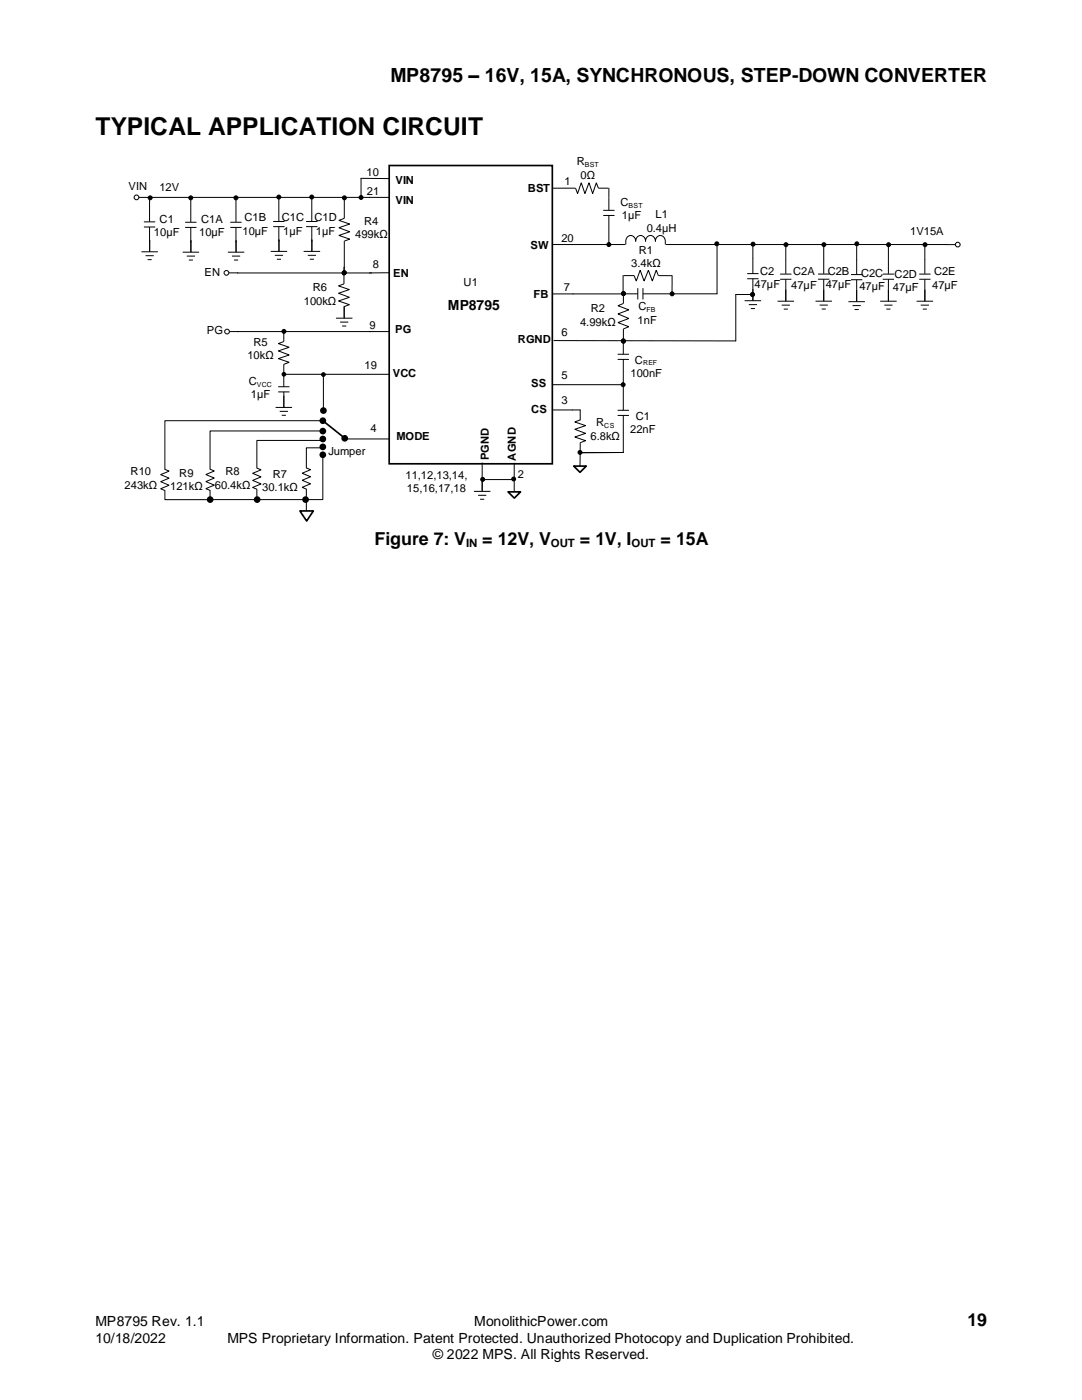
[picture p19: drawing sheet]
<svg xmlns="http://www.w3.org/2000/svg" width="216mm" height="279mm" viewBox="0 0 216 279" stroke-linecap="round" stroke-linejoin="round" font-family="sans-serif">
<defs><g id="words">
<text font-size="4.9" x="19.1" y="27">TYPICAL APPLICATION CIRCUIT</text>
<text font-size="3.9" x="77.9" y="16.3">MP8795 – 16V, 15A, SYNCHRONOUS, STEP-DOWN CONVERTER</text>
<g font-size="3.6">
<text x="74.7" y="108.7">Figure 7: V</text>
<text x="96.2" y="108.7">= 12V, V</text>
<text x="115.7" y="108.7">= 1V, I</text>
<text x="131.8" y="108.7">= 15A</text>
<text x="193" y="264.6">19</text>
</g>
<g font-size="2.8">
<text x="89.4" y="61.8">MP8795</text>
<text x="19.1" y="264.6">MP8795 Rev. 1.1</text>
<text x="19.1" y="268">10/18/2022</text>
<text x="45.4" y="268">MPS Proprietary Information. Patent Protected. Unauthorized Photocopy and Duplication Prohibited.</text>
<text x="94.6" y="264.6">MonolithicPower.com</text>
<text x="86.4" y="271.3">© 2022 MPS. All Rights Reserved.</text>
</g>
<g font-size="2.3">
<text x="93" y="109.1">IN</text>
<text x="109.9" y="109.1">OUT</text>
<text x="126" y="109.1">OUT</text>
</g>
<g font-size="2.2">
<text x="73.1" y="35.1">10</text>
<text x="115.1" y="33">R</text>
<text x="115.9" y="35.6">0Ω</text>
<text x="25.7" y="37.8">VIN</text>
<text x="31.8" y="38">12V</text>
<text x="73.2" y="38.9">21</text>
<text x="78.9" y="40.7">VIN</text>
<text x="78.9" y="36.7">VIN</text>
<text x="105.3" y="38.3">BST</text>
<text x="112.6" y="36.9">1</text>
<text x="123.8" y="41.1">C</text>
<text x="30.7" y="47.1">10µF</text>
<text x="31.8" y="44.5">C1</text>
<text x="39.7" y="47.1">10µF</text>
<text x="40.1" y="44.5">C1A</text>
<text x="48.4" y="46.9">10µF</text>
<text x="48.8" y="44.2">C1B</text>
<text x="56.2" y="44.2">C1C</text>
<text x="56.5" y="46.9">1µF</text>
<text x="62.7" y="44.2">C1D</text>
<text x="63" y="46.9">1µF</text>
<text x="70.9" y="47.5">499kΩ</text>
<text x="72.7" y="44.8">R4</text>
<text x="124.1" y="43.8">1µF</text>
<text x="129" y="46.3">0.4µH</text>
<text x="130.8" y="43.6">L1</text>
<text x="181.6" y="47">1V15A</text>
<text x="74.4" y="53.5">8</text>
<text x="105.9" y="49.8">SW</text>
<text x="112" y="48.4">20</text>
<text x="126" y="53.3">3.4kΩ</text>
<text x="127.5" y="50.7">R1</text>
<text x="40.8" y="55.1">EN</text>
<text x="62.4" y="58.1">R6</text>
<text x="78.4" y="55.3">EN</text>
<text x="92.5" y="57.1">U1</text>
<text x="106.4" y="59.5">FB</text>
<text x="112.5" y="58.1">7</text>
<text x="150.6" y="57.5">47µF</text>
<text x="151.7" y="54.9">C2</text>
<text x="157.9" y="57.6">47µF</text>
<text x="158.3" y="55">C2A</text>
<text x="164.8" y="57.5">47µF</text>
<text x="165.2" y="54.9">C2B</text>
<text x="171.5" y="58">47µF</text>
<text x="171.8" y="55.3">C2C</text>
<text x="178.2" y="58.1">47µF</text>
<text x="178.5" y="55.4">C2D</text>
<text x="186" y="57.6">47µF</text>
<text x="186.4" y="55">C2E</text>
<text x="60.6" y="60.8">100kΩ</text>
<text x="73.7" y="65.6">9</text>
<text x="115.7" y="65">4.99kΩ</text>
<text x="117.9" y="62.4">R2</text>
<text x="127.2" y="64.6">1nF</text>
<text x="127.4" y="61.9">C</text>
<text x="41.3" y="66.7">PG</text>
<text x="49.4" y="71.7">10kΩ</text>
<text x="50.6" y="69">R5</text>
<text x="78.8" y="66.6">PG</text>
<text x="103.3" y="68.5">RGND</text>
<text x="112.1" y="67.1">6</text>
<text x="49.7" y="76.8">C</text>
<text x="72.7" y="73.7">19</text>
<text x="78.4" y="75.3">VCC</text>
<text x="106" y="77.3">SS</text>
<text x="112.1" y="75.7">5</text>
<text x="125.8" y="75.2">100nF</text>
<text x="126.7" y="72.6">C</text>
<text x="50.1" y="79.5">1µF</text>
<text x="106" y="82.5">CS</text>
<text x="112.1" y="80.7">3</text>
<text x="126.9" y="83.8">C1</text>
<text x="73.9" y="86.2">4</text>
<text x="79.1" y="87.9">MODE</text>
<text x="117.8" y="87.8">6.8kΩ</text>
<text x="119" y="85.1">R</text>
<text x="125.7" y="86.5">22nF</text>
<text x="26.1" y="94.8">R10</text>
<text x="35.8" y="95.1">R9</text>
<text x="45" y="94.8">R8</text>
<text x="54.5" y="95.4">R7</text>
<text x="65.5" y="90.9">Jumper</text>
<text x="80.9" y="95.5">11,12,13,14,</text>
<text x="97.6" y="91.9" transform="rotate(-90 97.6 91.9)">PGND</text>
<text x="102.9" y="91.9" transform="rotate(-90 102.9 91.9)">AGND</text>
<text x="103.3" y="95.4">2</text>
<text x="24.9" y="97.5">243kΩ</text>
<text x="34" y="97.8">121kΩ</text>
<text x="42.9" y="97.5">60.4kΩ</text>
<text x="52.3" y="98.1">30.1kΩ</text>
<text x="81.2" y="98.2">15,16,17,18</text>
</g>
<g font-size="1.4">
<text x="116.7" y="33.3">BST</text>
<text x="125.4" y="41.4">BST</text>
<text x="129" y="62.2">FB</text>
<text x="51.3" y="77.1">VCC</text>
<text x="128.3" y="72.9">REF</text>
<text x="120.6" y="85.4">CS</text>
</g>
</g></defs>
<path d="M121.5 39.4v2.6M120.4 42h2.2M120.4 43h2.2" fill="none" stroke="#000" stroke-width=".2"/>
<path d="M77.7 33h32.5v59.6h-32.5z" fill-rule="evenodd" fill="#fff"/>
<path d="M77.7 33.2l.1-.2v59.6l-.1-.2h32.5l-.2 .2v-59.6l.2 .2zM77.5 32.9h32.9v59.8h-32.9z" fill="#000"/>
<circle cx="27.2" cy="39.4" r=".47" fill="#fff"/>
<g fill="none" stroke="#000" stroke-width=".2">
<path d="M27.7 39.4h50M29.8 39.4v4.8M28.7 44.3h2.3M28.7 45.3h2.3M29.8 45.3v3M77.7 54.4l-4 .1M110.4 58.7h3.9M114.2 48.8h10.5M124.4 55h2.1l.5 1.1 .7-2.2 .8 2.2 .9-2.2 .8 2.2 .7-2.2 .5 1.1h2.7M150.2 57.7v2.3M47.4 66.2h30.3M56.6 74.7h21.1"/>
<path d="M148.6 60h3.3M149.4 60.8h1.6M149.8 61.6h.8M102.6 92.5v3.2M110.3 81.8h5.5M124.4 90.3h-8.6"/>
<circle cx="27.2" cy="39.4" r=".47"/>
</g>
<circle cx="45.3" cy="66.2" r=".47" fill="#fff"/>
<g fill="none" stroke="#000" stroke-width=".2">
<path d="M45.8 66.2h1.9M55.5 77.2h2.3M55.5 78.2h2.3M56.6 74.7v2.5M56.6 78.2v3.1M55 81.3h3.3M55.8 82.1h1.7M56.2 82.9h.8M94.6 98.1h3.3M95.4 98.9h1.6M95.8 99.6h.8M96.2 92.4v5.7"/>
<circle cx="45.3" cy="66.2" r=".47"/>
</g>
<path d="M101.4 98.2h2.5l-1.3 1.2z" fill="#fff"/>
<path d="M101.4 98.2h2.5l-1.3 1.2z" fill="none" stroke="#000" stroke-width=".33"/>
<path d="M102.6 95.7v2.4" fill="none" stroke="#000" stroke-width=".2"/>
<circle cx="45.2" cy="54.5" r=".47" fill="#fff"/>
<g fill="none" stroke="#000" stroke-width=".2">
<path d="M110.3 37.6h2.6M121.5 37.5v1.9M28.2 50.2h3.3M29 51h1.7M29.5 51.8h.8M29.9 47.9v2.3M45.7 54.5h28.4M110.3 48.8h3.9M114.3 58.7h10.2M121.5 43v5.8M124.4 58.3v2.3l-1.1 .4 2.2 .8-2.2 .9 2.2 .9-2.2 .8 2.2 .8-1.1 .5v2.2M124.9 48.8a1.31 1.31 0 0 1 .9-1.8 1.08 1.08 0 0 1 1 1.2 1 1 0 0 1 1-1.2 1 1 0 0 1 1 1.2 1 1 0 0 1 1-1.2 1 1 0 0 1 1 1.2 1 1 0 0 1 1-1.2 1 1 0 0 1 1 1.2v.6"/>
<path d="M132.9 48.8h56M149.1 54.6h2.3M149.1 55.6h2.3M150.2 48.8v5.8M150.2 55.6v2.1M110.5 68h36.3M96.2 95.7h6.4"/>
<circle cx="30" cy="39.5" r=".39"/>
<circle cx="45.2" cy="54.5" r=".47"/>
<circle cx="121.5" cy="48.8" r=".39"/>
<circle cx="124.4" cy="58.6" r=".39"/>
<circle cx="150.3" cy="48.7" r=".39"/>
<circle cx="96.3" cy="95.7" r=".39"/>
<circle cx="102.5" cy="95.6" r=".39"/>
</g>
<g fill="#000">
<circle cx="30" cy="39.5" r=".39"/>
<circle cx="121.5" cy="48.8" r=".39"/>
<circle cx="124.4" cy="58.6" r=".39"/>
<circle cx="150.3" cy="48.7" r=".39"/>
<circle cx="96.3" cy="95.7" r=".39"/>
<circle cx="102.5" cy="95.6" r=".39"/>
</g>
<circle cx="191.1" cy="48.8" r=".47" fill="#fff"/>
<g fill="none" stroke="#000" stroke-width=".2">
<path d="M38.1 39.4v4.9M47.1 39.4v4.9M55.6 39.2v5M62.2 39.2v5M68.7 39.5v4.1l-1.1 .4 2.2 .7-2.2 .7 2.2 .9-2.2 .7 2.2 .7-1.1 .4v6.3M77.7 35.6h-5.7v3.7M112.9 37.6h1.9l.4 1 .8-2.1 .7 2.1 .8-2.1 .8 2.1 .7-2.1 .4 1.1h2M36.4 50.3h3.3M36.9 44.4h2.3M36.9 45.4h2.3M37.3 51.1h1.6M37.7 51.9h.8"/>
<path d="M38.1 45.4v3M38.1 48v2.3M45.5 50.3h3.2M46 44.4h2.2M46 45.4h2.2M46.3 51.1h1.6M46.7 51.9h.8M47.1 45.4v4.9M54 50.2h3.3M54.5 44.2h2.3M54.5 45.2h2.3M54.8 51h1.7"/>
<path d="M55.3 51.7h.8M55.6 45.2v3M55.7 47.8v2.4M60.6 50.2h3.3M61.1 44.2h2.2M61.1 45.2h2.2M61.4 51h1.7M61.8 51.7h.8M62.2 45.2v5M68.6 53.2v3.5l-1.1 .4 2.2 .7-2.2 .7 2.2 .8-2.2 .8 2.2 .7-1.1 .4M124.6 58.6h2.7M127.3 57.5v2.3"/>
<path d="M128.3 57.5v2.3M128.3 58.6h5.8M155.7 54.7h2.2M155.7 55.7h2.2M156.8 48.9v5.8M156.8 55.7v4.4M163.2 54.7h2.3M163.2 55.7h2.3M164.4 48.9v5.7M164.4 55.7v4.4M169.8 54.8h2.3M169.8 55.8h2.3"/>
<path d="M170.9 49v5.8M170.9 55.8v4.4M176.1 54.7h2.3M176.1 55.7h2.3M177.3 48.9v5.8M177.3 55.7v4.4M183.4 54.7h2.3M183.4 55.7h2.3M184.5 48.9v5.8M184.5 55.7v4.4M188.7 48.8h1.9M56.6 66.2v2l-1.1 .4 2.2 .7-2.2 .7 2.2 .8-2.2 .8 2.2 .7-1.1 .4v2"/>
<path d="M67 63.5h3.3M67.9 64.3h1.6M68.3 65.1h.8M68.7 61.1v2.4M110.4 76.8h14.1M123.2 70.7h2.3M123.2 71.7h2.3M124.4 68.1v2.6M124.4 71.8v10.1M155.2 60.1h3.2M156 60.9h1.6M156.4 61.7h.8"/>
<path d="M162.7 60.1h3.3M163.5 60.9h1.7M164 61.7h.8M169.3 60.2h3.3M170.1 61h1.7M170.5 61.8h.8M175.6 60.1h3.3M176.4 60.9h1.7M176.9 61.7h.8M182.9 60.1h3.3M183.7 60.9h1.7M184.1 61.7h.9"/>
<path d="M115.8 81.8v2l-1.1 .4 2.2 .7-2.2 .8 2.2 .8-2.2 .7 2.2 .7-1.1 .5v1.9M123.2 81.9h2.3M123.2 82.9h2.3M124.4 83v7.3"/>
<circle cx="38.1" cy="39.5" r=".39"/>
<circle cx="47.1" cy="39.5" r=".39"/>
<circle cx="55.6" cy="39.3" r=".39"/>
<circle cx="62.2" cy="39.3" r=".39"/>
<circle cx="68.7" cy="39.5" r=".39"/>
<circle cx="72" cy="39.4" r=".39"/>
<circle cx="68.6" cy="54.5" r=".39"/>
<circle cx="68.7" cy="54.4" r=".39"/>
<circle cx="124.4" cy="58.6" r=".39"/>
<circle cx="134.1" cy="58.6" r=".39"/>
<circle cx="156.8" cy="48.8" r=".39"/>
<circle cx="164.4" cy="48.8" r=".39"/>
<circle cx="171" cy="48.7" r=".39"/>
<circle cx="177.3" cy="48.8" r=".39"/>
<circle cx="184.6" cy="48.8" r=".39"/>
<circle cx="191.1" cy="48.8" r=".47"/>
<circle cx="56.7" cy="74.7" r=".37"/>
<circle cx="56.7" cy="66.1" r=".39"/>
<circle cx="115.7" cy="90.3" r=".39"/>
</g>
<g fill="#000">
<circle cx="38.1" cy="39.5" r=".39"/>
<circle cx="47.1" cy="39.5" r=".39"/>
<circle cx="55.6" cy="39.3" r=".39"/>
<circle cx="62.2" cy="39.3" r=".39"/>
<circle cx="68.7" cy="39.5" r=".39"/>
<circle cx="72" cy="39.4" r=".39"/>
<circle cx="68.6" cy="54.5" r=".39"/>
<circle cx="68.7" cy="54.4" r=".39"/>
<circle cx="124.4" cy="58.6" r=".39"/>
<circle cx="134.1" cy="58.6" r=".39"/>
<circle cx="156.8" cy="48.8" r=".39"/>
<circle cx="164.4" cy="48.8" r=".39"/>
<circle cx="171" cy="48.7" r=".39"/>
<circle cx="177.3" cy="48.8" r=".39"/>
<circle cx="184.6" cy="48.8" r=".39"/>
<circle cx="56.7" cy="74.7" r=".37"/>
<circle cx="56.7" cy="66.1" r=".39"/>
<circle cx="115.7" cy="90.3" r=".39"/>
</g>
<path d="M114.5 93h2.5l-1.3 1.3z" fill="#fff"/>
<path d="M114.5 93h2.5l-1.3 1.3z" fill="none" stroke="#000" stroke-width=".33"/>
<g fill="none" stroke="#000" stroke-width=".2">
<path d="M124.3 55v3.7M143.1 48.8v9.8h-9v-3.6M150.2 58.8h-3.4v9.2M61.1 93.4l.9 .3-1.7 .7 1.7 .7-1.7 .8 1.7 .7-1.7 .7 .8 .3v4.4M69 87.6h8.7M115.8 90.3l-.1 2.7"/>
<circle cx="143" cy="48.7" r=".39"/>
<circle cx="150.2" cy="58.8" r=".41"/>
<circle cx="124.3" cy="76.8" r=".39"/>
<circle cx="124.4" cy="68" r=".39"/>
<circle cx="124.4" cy="68.1" r=".39"/>
</g>
<g fill="#000">
<circle cx="143" cy="48.7" r=".39"/>
<circle cx="150.2" cy="58.8" r=".41"/>
<circle cx="124.3" cy="76.8" r=".39"/>
<circle cx="124.4" cy="68" r=".39"/>
<circle cx="124.4" cy="68.1" r=".39"/>
</g>
<path d="M59.8 102h2.7l-1.3 2z" fill="#fff"/>
<g fill="none" stroke="#000" stroke-width=".33">
<path d="M64.4 84l4.6 3.6M59.8 102h2.7l-1.3 2z"/>
<circle cx="41.9" cy="99.7" r=".5"/>
<circle cx="51.3" cy="99.7" r=".5"/>
<circle cx="61" cy="99.7" r=".5"/>
<circle cx="64.4" cy="89.2" r=".5"/>
<circle cx="64.4" cy="84" r=".5"/>
<circle cx="64.4" cy="86" r=".5"/>
<circle cx="64.4" cy="87.6" r=".5"/>
<circle cx="64.4" cy="90.8" r=".5"/>
<circle cx="64.5" cy="81.9" r=".5"/>
<circle cx="68.8" cy="87.5" r=".5"/>
</g>
<g fill="#000">
<circle cx="64.5" cy="74.8" r=".37"/>
<circle cx="41.9" cy="99.7" r=".5"/>
<circle cx="51.3" cy="99.7" r=".5"/>
<circle cx="61" cy="99.7" r=".5"/>
<circle cx="64.4" cy="89.2" r=".5"/>
<circle cx="64.4" cy="84" r=".5"/>
<circle cx="64.4" cy="86" r=".5"/>
<circle cx="64.4" cy="87.6" r=".5"/>
<circle cx="64.4" cy="90.8" r=".5"/>
<circle cx="64.5" cy="81.9" r=".5"/>
<circle cx="68.8" cy="87.5" r=".5"/>
</g>
<g fill="none" stroke="#000" stroke-width=".2">
<path d="M64.5 74.7v7.2M64.4 86h-22.5v7.6l.9 .4-1.7 .7 1.7 .7-1.7 .7 1.7 .7-1.7 .7 .8 .4v1.8h8.9M64.4 84h-31.5v9.7l.8 .3-1.6 .7 1.6 .7-1.6 .7 1.6 .7-1.6 .7 .8 .4v1.8h8.5M64.4 87.9h-13.1v5.5l.8 .4-1.7 .7 1.7 .7-1.7 .7 1.7 .7-1.7 .7 .9 .3v2.1h13.1v-8.7M64.4 89.4h-3.3v4"/>
<circle cx="64.5" cy="74.8" r=".37"/>
</g>
<use href="#words"/>
</svg>
